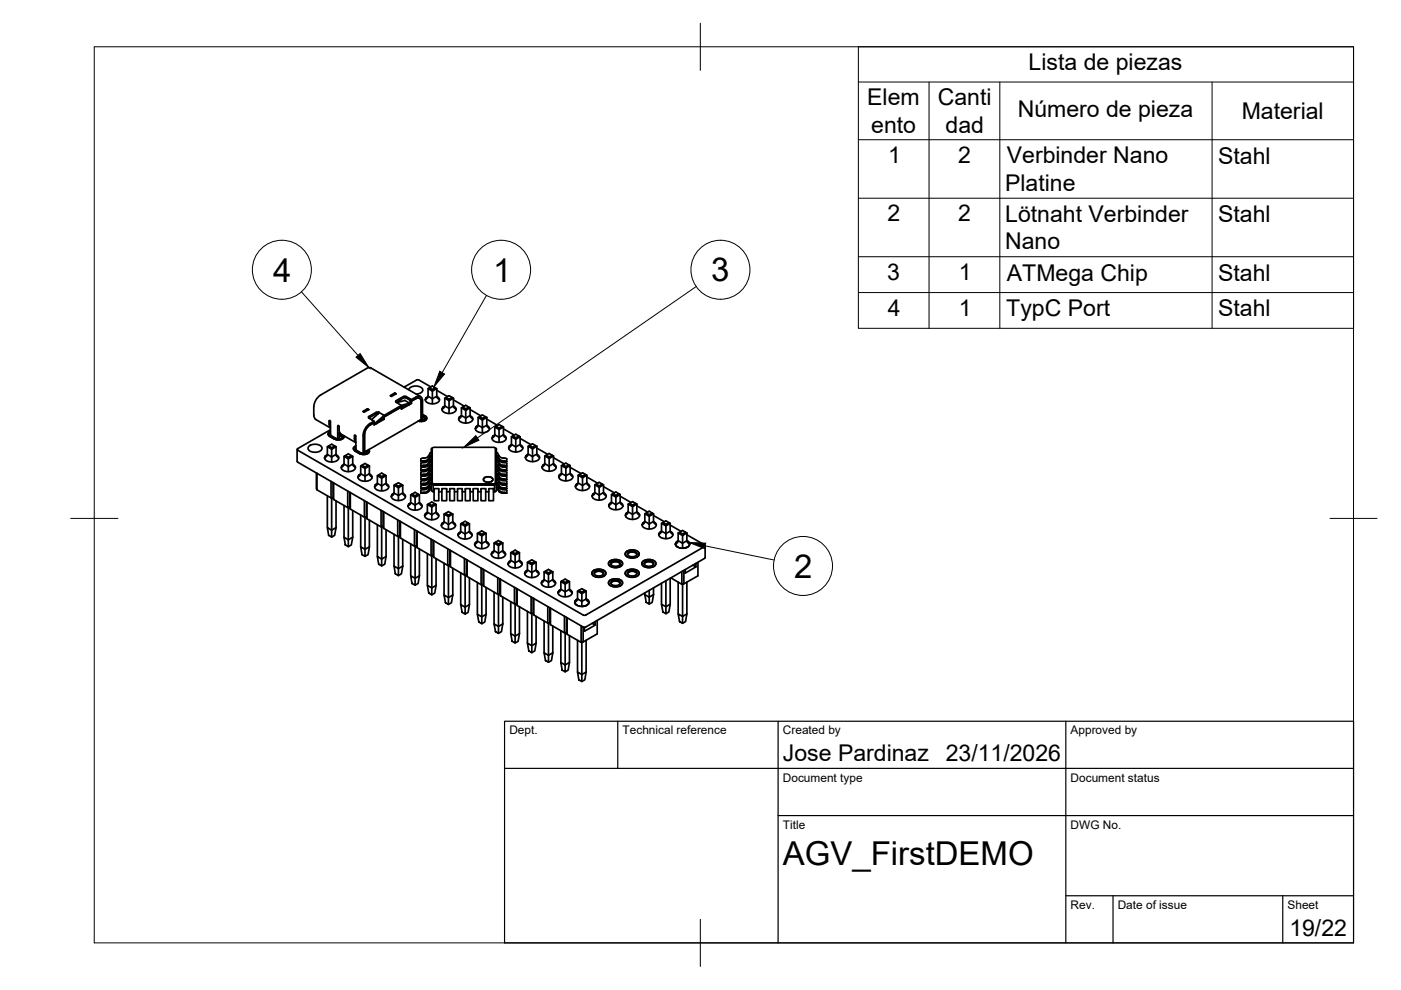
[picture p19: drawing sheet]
<svg xmlns="http://www.w3.org/2000/svg" width="297mm" height="210mm" viewBox="0 0 297 210" stroke-linecap="round" stroke-linejoin="round" font-family="sans-serif">
<defs><g id="words">
<g font-size="7">
<text x="57.9" y="59.7">4</text>
<text x="104.6" y="59.7">1</text>
<text x="150.8" y="59.7">3</text>
<text x="168.4" y="122.5">2</text>
<text x="166" y="183.4">AGV_FirstDEMO</text>
</g>
<g font-size="4.9">
<text x="218.1" y="14.9">Lista de piezas</text>
<text x="183.9" y="22.3">Elem</text>
<text x="198.8" y="22.3">Canti</text>
<text x="184.7" y="28.1">ento</text>
<text x="200.5" y="28.2">dad</text>
<text x="215.8" y="24.8">Número de pieza</text>
<text x="263.3" y="25.2">Material</text>
<text x="188.3" y="34.6">1</text>
<text x="203.2" y="34.6">2</text>
<text x="213.5" y="34.6">Verbinder Nano</text>
<text x="258.3" y="34.7">Stahl</text>
<text x="213.1" y="40.5">Platine</text>
<text x="188.2" y="46.9">2</text>
<text x="203.2" y="46.9">2</text>
<text x="213.1" y="47">Lötnaht Verbinder</text>
<text x="258.3" y="47.1">Stahl</text>
<text x="213.1" y="52.9">Nano</text>
<text x="188.1" y="59.3">3</text>
<text x="203.3" y="59.3">1</text>
<text x="213.5" y="59.5">ATMega Chip</text>
<text x="258.3" y="59.5">Stahl</text>
<text x="188.2" y="66.9">4</text>
<text x="203.3" y="66.9">1</text>
<text x="213.4" y="67.1">TypC Port</text>
<text x="258.3" y="67.1">Stahl</text>
<text x="166" y="161.4">Jose Pardinaz</text>
<text x="200.5" y="161.4">23/11/2026</text>
<text x="273.4" y="198.6">19/22</text>
</g>
<g font-size="2.5">
<text x="108" y="155.7">Dept.</text>
<text x="132" y="155.7">Technical reference</text>
<text x="166" y="155.7">Created by</text>
<text x="227" y="155.7">Approved by</text>
<text x="166" y="165.7">Document type</text>
<text x="227" y="165.7">Document status</text>
<text x="166" y="175.7">Title</text>
<text x="227" y="175.7">DWG No.</text>
<text x="227" y="192.7">Rev.</text>
<text x="237" y="192.7">Date of issue</text>
<text x="273" y="192.7">Sheet</text>
</g>
</g></defs>
<!-- layer: Visible -->
<g fill="none" stroke="#000" stroke-width=".36">
<path d="M78.7 78.1l10.5 6M78.7 78l-.4-.1-.6 .2-9.8 5.7M63 95.3v2.5M63 97.8l.1 .2M63.1 95.5l60.6 34.9h.5M63.1 98l60.5 34.9M63.1 95.1v.3M65.5 94.7a1.95 1.95 0 0 1 2.8 .2 1.29 1.29 0 0 1-1.7 1 1.14 1.14 0 0 1-1.3-1zM66.5 88l.1 .6 .4 .3 3.1 1.8M68 83.8l-1 1a4.8 4.8 0 0 0-.5 3.2M69 96.7h.1M69.4 96.4l-.4 .3-.2 .4"/>
<path d="M69.4 96.4l.9 .5M69.4 96.4l-.1 .3-.5 .4M69.4 94.7v1.7M69.7 94.5l.6-.3 .9 .5M69.8 89.3a1.8 1.8 0 0 0 .3 1.4M69.8 89.2h.1l.2 .2v2.9M70.1 91.1l-7 4M70.1 91.5a.54 .54 0 0 0-.5 .4 .54 .54 0 0 0 .3 .6l1 .6M70.1 92l-.1 .1M70.1 91.8l-.1 .4a3 3 0 0 0 1.7 .8 .57 .57 0 0 0 .8-.6l-.6-.4M70.3 94.9l-.6-.4-.3 .2 .9 .5v1.7M70.3 96.9v1.1"/>
<path d="M71 94.5l-.7 .4v.3l.9-.5M71.2 96.4l.5 .3 .1 .5-.3 .4-.6 .3-.8 .1-.6-.2-.5-.3-.2-.4M71.2 96.4l-.9 .5M71.2 96.4l.2 .3 .4 .4M71.2 94.7v1.7M71.9 91.1l.1 .6 .3 .3M71.9 91.1v-.6l-.2-.3-.1 2.8M71.9 92.2l.6 .5M71.9 91.8l.3 .1M72 91.9l-.1-.1v1.2M72.3 92l3.1 1.8M72.6 98.7l-.1 .1"/>
<path d="M72.9 92.4v.2a1.38 1.38 0 0 1-2 .5M72.9 98.4l-.4 .4-.1 .3M72.9 98.4l1 .5M72.9 98.4l-.1 .4-.4 .3M72.9 96.8v1.6M73.2 96.6l.7-.4 .9 .6M73.9 97l-.7-.4-.3 .2 1 .5v1.6M73.9 98.9v1.1M74.5 96.6l-.6 .4v.3l.9-.5M74.8 98.4l.4 .4 .2 .4-.3 .4-.6 .3h-1.4l-.6-.4-.1-.4M74.8 98.4l-.9 .5M74.8 98.4l.1 .4 .5 .3"/>
<path d="M74.8 96.8v1.6M75.1 92.4a1.8 1.8 0 0 0 .3 1.4M75.2 92.3h.1l.1 .2v2.9M75.3 95.6l1 .6M75.4 94.5a.54 .54 0 0 0-.5 .5 .54 .54 0 0 0 .4 .6M75.4 95l-.1 .2M75.4 94.9v.4l.2 .1M75.6 95.5l.9 .5M76.5 98.8v1.6M76.8 98.6l.6-.3 .9 .5M77 92.3v3.9M77.3 92.1v4.1"/>
<path d="M77.4 99l-.6-.4-.3 .2 .9 .5v1.7M77.8 95.6l.1 .2M77.9 95.5l-.1 .4-.2 .2-1-.1M77.9 86.7l-1 .5 .3 .2 1-.6M77.9 86.7l.3 .1M78 98.6l-.6 .4v.3l.9-.5M78.2 95.3l.1 .3a1.26 1.26 0 0 1-2 .6M78.2 88.6l1.1 .7v.3l-.9 .5M78.3 98.8v1.6M78.4 89.8l-1 1.1-.4 1.4M78.4 90.1a2.49 2.49 0 0 0-1.1 2M79.3 89.3l-.9 .5"/>
<path d="M79.3 89.6l.4 .2M79.5 89.7l-.2 .1M79.8 87.7l-1.6 .9M80.2 87.7l-1.4 1.3M80.2 87.7h-.4M80.3 87.4v.2M80.3 87.4h-.5l-1.6 .9v.3M80.3 87.4l-.1 .3M81.2 88.6l.2 .3-2.1 1.2v-.5l-.9 .5M81.2 88.7l-.3 .2M83.7 83.3l-1 .6 .3 .2 1-.6M83.7 83.3l.3 .2"/>
<path d="M84 85.3l1.1 .7M84 85.3l1.8-.4 1 .6M84.7 84.9l.3 .2M85.1 86l-3.7 2.1M85.7 86.1l-.6 .3M86.1 84.1l1.1 .6v.3l-1.1-.6M86.1 84.1h-.6l-1.5 .9v.3M86.1 84.4h-.5l-1.6 .9M86.7 82.6a1.78 1.78 0 0 1 2.9 .1 1.15 1.15 0 0 1-1.3 .9M86.8 85.5l-1.7 .5M86.8 85.5l.1 .1-.2 .2a16 16 0 0 0-6.9 4v-.3l1.6-1.4-1.1-.7M87 85.4l-.2 .1"/>
<path d="M87.2 84.7l1-.5a.86 .86 0 0 1 1-.1 .86 .86 0 0 1 .4 .9v4.1M88.2 84.5l-1 .5-.2-.1v.5l.2 .1-2.1 1.3v-.5l-3.7 2.1v.5M88.2 84.5l-1 .5v.5M88.2 84.5a.69 .69 0 0 1 .8-.1 .69 .69 0 0 1 .3 .8v3.9M88.3 80.6l-2.6 1.5M88.3 80.6h.5M88.9 80.6l2.5 1.4M89.2 99.2v.6M89.3 88.9l-12 7v-3.8M89.6 88.4l.5 .3M89.6 88.2l.4 .3a.71 .71 0 0 1-1 .6M89.6 87.9l.5 .3"/>
<path d="M90.1 88.2l.4 .4a1.28 1.28 0 0 1-1.8 .7M90.4 84.3l-.1 .1M90.8 82.4v1.7l-.5 .3-.1 .3M90.9 99.4l-.4 .3-1.3 .1M90.9 98.5l-.4 .3h-1.3M90.9 97.5l-.4 .3-1.3 .1M91 82.2l.7-.4 .9 .6M91.2 98.9l-.6 .9-1.3 .3M91.2 99.5l-.4 .7a1.17 1.17 0 0 1-1.2 .4l-.3 .1M91.2 98l-.6 .8-1.3 .4M91.2 98.6l-.6 .8-1.3 .4M91.2 99.9l-.4 .7"/>
<path d="M91.4 96.9h.1M91.4 96h.1M91.4 96.9l-.8 1-1.3 .3-.1 .6M91.4 96l-.8 .9-1.3 .4-.1 .6M91.4 99.8l-.2 .1M91.4 99.4l-.2 .1M91.4 98.8l-.2 .1M91.4 98.5l-.2 .1M91.4 97.9l-.2 .1M91.4 97.5l-.2 .1-.6 .9-1.3 .3M91.4 96.6h-.2l-.6 .9-1.3 .4M91.4 99.6l-.2 .3"/>
<path d="M91.4 98.6l-.2 .3M91.4 97.7l-.2 .3M91.4 96.7l-.2 .3M91.6 95l.3-.2h12.9l.4 .3v8.9l-.2 .2-.4 .1M91.7 82.6l-.7-.4-.2 .2 .9 .5v1.7M91.7 84.6l.9-.6 .2 .4 .4 .3M91.7 84.6l-.9-.6-.1 .3-.5 .4M91.7 84.6v1M92.3 82.2l-.6 .4v.3l.9-.5M92.6 82.4v1.7l.6 .5-.3 .7-.7 .3h-.8l-.9-.3-.3-.6M92.6 82.8l2.3 1.3M94 86.3l-.1 .1"/>
<path d="M94.3 86.1l-.5 .3-.1 .4M94.3 86.1l.9 .5M94.3 86.1l-.1 .3-.5 .4M94.3 84.4v1.7M94.6 84.3l.6-.4 .9 .5M95.2 84.6l-.6-.3-.3 .1 .9 .6v1.6M95.2 86.6v1.1M95.8 84.3l-.6 .3v.4l.9-.6M96.1 86.1l.5 .4 .1 .4-.2 .4-.6 .3-.9 .1-.6-.2-.6-.4-.1-.3M96.1 86.1l-.9 .5M96.1 86.1l.2 .3 .4 .4M96.1 84.4v1.7"/>
<path d="M96.1 84.8l2.3 1.3M97.5 88.3l-.1 .1M97.8 86.5v1.7l-.3 .2-.2 .4M98.1 86.3l.6-.4 1 .6M98.7 86.7l-.6-.4-.3 .2 .9 .5v1.7M98.7 88.6l1-.5 .1 .4 .4 .3M98.7 88.6l-.9-.5-.1 .4-.4 .3M98.7 88.6v1.1M99.4 86.3l-.7 .4v.3l1-.5M99.7 86.5v1.7l.5 .5-.2 .6-.8 .4h-1l-.7-.4-.2-.5M99.7 86.8l2.3 1.4M101.1 90.4l-.1 .1"/>
<path d="M101.4 90.2l-.5 .3-.1 .4M101.4 90.2l.9 .5M101.4 90.2l-.2 .3-.4 .4M101.4 88.5v1.7M101.6 88.3l.7-.3 .9 .5M102.3 88.7l-.7-.4-.2 .2 .9 .5v1.7M102.3 90.7v1.1M102.9 88.3l-.6 .4v.3l.9-.5M103.2 90.2l.5 .3 .1 .5-.4 .5-.5 .2-.8 .1-.7-.2-.5-.4-.1-.3M103.2 90.2l-.9 .5M103.2 90.2l.1 .3 .5 .4M103.2 88.5v1.7"/>
<path d="M103.2 88.9l2.3 1.3M104.6 92.4l-.1 .1M104.9 92.2l-.4 .4-.2 .3M104.9 92.2l.9 .5M104.9 92.2l-.1 .4-.5 .3M104.9 90.5v1.7M105 95v7.4l.2 .2-.4 .3M105.2 90.4l.6-.4 .9 .5M105.2 99.6l.3 .3-.3-.1M105.2 99.4l.3 .1M105.2 98.6l.3 .3-.3-.1M105.2 98.5l.3 .1"/>
<path d="M105.2 97.9l.3 .1M105.2 97.5l.3 .1 .4 .7M105.2 97.7l.7 1M105.2 96.6h.3l.4 .7M105.2 96.7l.3 .3M105.2 96.9h.1M105.2 96h.1M105.3 96.9l.2 .1M105.3 96l.6 .7M105.5 99.9l.4 .7M105.5 98.9l.4 .7M105.5 99.5l.4 .7"/>
<path d="M105.5 98.6l.4 .6M105.5 97l.4 .7M105.8 99.4l.4 .3 1.2 .1M105.8 98.5l.4 .3h1.2M105.8 97.5l.4 .3 1.2 .1M105.8 90.8l-.6-.4-.3 .1 .9 .6v1.6M105.8 92.7v1.1M105.9 99.6l.4 .3 1.1 .2M105.9 98.6l.4 .4 1.1 .2M105.9 99.2l.4 .3 1.1 .3M105.9 97.7l.4 .3 1.1 .2v.6M105.9 98.3l.4 .3 1.1 .2"/>
<path d="M105.9 96.7l.4 .4 1.1 .2v.6M105.9 97.3l.4 .3 1.1 .3M106.5 90.4l-.7 .4v.3l.9-.6M106.7 92.2l.5 .4 .1 .4-.2 .4-.7 .3h-1.3l-.5-.3-.3-.5M106.7 92.2l-.9 .5M106.7 92.2l.2 .4 .4 .3M106.7 90.5v1.7M106.7 90.9l2.3 1.3M107.4 99.2v.6M108.1 94.5h.1M108.4 94.3l-.4 .3-.1 .4M108.4 94.2l.9 .6"/>
<path d="M108.4 94.2l-.1 .4-.4 .4M108.4 92.6v1.6M108.7 92.4l.6-.3 1 .5M109.3 92.8l-.6-.4-.3 .2 .9 .5v1.7M109.3 94.8v1M110 92.4l-.7 .4v.3l1-.5M110.3 94.3l.4 .3 .1 .5-.3 .5-.5 .2h-.8l-.7-.1-.5-.4-.1-.3M110.3 94.2l-1 .6M110.3 94.2l.1 .4 .4 .4M110.3 92.6v1.6M110.3 93l2.3 1.3M111.7 96.5l-.1 .1"/>
<path d="M112 96.3l-.4 .3-.2 .4M112 96.3l.9 .5M112 96.3l-.2 .4-.4 .3M112 94.6v1.7M112.2 94.5l.7-.4 .9 .5M112.9 94.8l-.7-.3-.2 .1 .9 .6v1.6M112.9 96.8v1.1M113.5 94.5l-.6 .3v.4l.9-.6M113.8 96.3l.5 .4 .1 .4-.3 .4-.6 .3-1.4-.1-.6-.3-.1-.4M113.8 96.3l-.9 .5M113.8 96.3l.2 .4 .4 .3M113.8 94.6v1.7"/>
<path d="M113.8 95l2.3 1.3M115.2 98.5l-.1 .1M115.5 98.4l-.4 .3-.2 .4M115.5 98.3l.9 .6M115.5 98.3l-.1 .4-.5 .4M115.5 96.7v1.6M115.8 96.5l.6-.3 .9 .5M116.4 96.9l-.6-.4-.3 .2 .9 .5v1.7M116.4 98.9v1M117.1 96.5l-.7 .4v.3l.9-.5M117.3 98.4l.5 .3 .1 .5-.4 .4-.4 .2-.8 .1-.8-.1-.4-.4-.2-.3M117.3 98.3l-.9 .6"/>
<path d="M117.3 98.3l.2 .4 .4 .4M117.3 96.7v1.6M117.3 97l2.4 1.4M119 98.7v1.7M119.3 98.6l.7-.4 .9 .5M120 98.9l-.7-.3-.3 .1 1 .5v1.7M120.6 98.6l-.6 .3v.3l.9-.5M120.9 98.7v1.7M120.9 99.1l2.3 1.3M67.1 100.3v3.3l.1 .3M67.2 100.3v3.6l3 1.7M69.4 111.9l.9 .5v1.5l-.6-.4z"/>
<path d="M69.4 105.1v6.8M70.2 102.1v3.5l.4-.1M70.3 105.6v6.8l.9-.5M70.6 102.3v3.4l.1 .2M70.7 102.4v3.5l3 1.7M71.2 111.9l-.2 1.6-.7 .4M71.2 106.2v5.7M72.9 113.9l1 .5v1.5l-.7-.4zM72.9 107.2v6.7M73.7 104.1v3.5l.4-.1M73.9 107.6v6.8l.9-.5M74.1 104.3v3.4l.2 .2"/>
<path d="M74.3 104.4v3.5l3 1.8M74.8 113.9l-.3 1.6-.6 .4M74.8 108.2v5.7M76.1 100.7l-.1 .1M76.5 115.9l.9 .6v1.5l-.6-.4zM76.5 100.5l-.5 .3-.1 .4M76.5 100.4l.9 .6M76.5 100.4l-.1 .4-.5 .4M76.5 109.2v6.7M77.3 106.1v3.6l.4-.1M77.4 101v1M77.4 109.6v6.9l.9-.6"/>
<path d="M77.7 106.4v3.3l.1 .3M77.8 106.5v3.5l3 1.7M78.3 115.9l-.3 1.7-.6 .4M78.3 100.5l.5 .3 .1 .5-.3 .4-.5 .2-.9 .1-.7-.1-.5-.4-.1-.3M78.3 100.4l-.9 .6M78.3 100.4l.1 .4 .5 .4M78.3 110.3v5.6M79.7 102.7l-.1 .1M80 118l.9 .5v1.5l-.6-.4zM80 100.9v1.6l-.4 .3-.2 .4M80 111.3v6.7M80.3 100.7l.6-.4 1 .6"/>
<path d="M80.8 108.2v3.5l.4-.1M80.9 101l-.6-.3-.3 .2 .9 .5v1.6M80.9 103l1-.5 .1 .4 .4 .3M80.9 103l-.9-.5-.1 .4-.5 .3M80.9 103v1.1M80.9 111.7v6.8l1-.5M81.2 108.4v3.4l.2 .2M81.4 108.5v3.5l2.9 1.7M81.6 100.7l-.7 .3v.4l1-.5M81.9 118l-.3 1.6-.7 .4M81.9 100.9v1.6l.5 .6-.2 .6-.8 .3h-.9l-.8-.3-.3-.5M81.9 112.3v5.7"/>
<path d="M83.3 104.8h-.1M83.5 104.6l-.4 .3-.1 .4M83.5 104.5l1 .6M83.5 104.5l-.1 .4-.4 .4M83.5 102.9v1.6M83.5 113.3v6.7M83.8 102.7l.7-.3 .9 .5M84.3 110.2v3.5h.5M84.5 103.1l-.7-.4-.3 .2 1 .5v1.7M84.5 105.1v1M84.5 113.7v6.9l.9-.6M84.8 110.5v3.3l.1 .3"/>
<path d="M84.9 110.6v3.5l3 1.7M85.1 102.7l-.6 .4v.3l.9-.5M85.4 104.6l.5 .3 .1 .5-.4 .4-.5 .2-.8 .1-.7-.1-.5-.4-.1-.3M85.4 104.5l-.9 .6M85.4 104.5l.1 .4 .5 .4M85.4 102.9v1.6M85.4 114.4v5.6M86.8 106.8l-.1 .1M87.1 106.6l-.4 .3-.2 .4M87.1 106.6l.9 .5M87.1 106.6l-.2 .3-.4 .4M87.1 104.9v1.7"/>
<path d="M87.1 115.3v6.8M87.4 104.8l.6-.4 .9 .5M87.9 112.3v3.5l.4-.1M88 105.1l-.6-.3-.3 .1 .9 .6v1.6M88 107.1v1.1M88 115.8v6.8l.9-.5M88.3 112.5v3.4l.1 .2M88.4 112.6v3.5l3 1.7M88.6 104.8l-.6 .3v.4l.9-.6M88.9 106.6l.5 .4 .1 .4-.3 .4-.6 .3-1.4-.1-.6-.3-.1-.4M88.9 106.6l-.9 .5M88.9 106.6l.2 .4 .4 .3"/>
<path d="M88.9 104.9v1.7M88.9 116.4v5.7M89.2 100.2v.5M89.8 101.9h.3M89.8 101.9l-.5 .2-.1 .6h1M90.1 103.8l-.8 .2-.1 .6h1M90.1 102.9l-.8 .1-.1 .6h1M90.3 108.8v.1M90.6 108.7l-.4 .2-.2 .4M90.6 108.6l.9 .5M90.6 108.6l-.1 .4-.5 .3M90.6 107v1.6"/>
<path d="M90.6 117.4v6.7M90.8 104l-.4 .3-1.1 .2M90.8 100.6a1.17 1.17 0 0 1-1.2 .4l-.3 .1-.1 .6 1.3-.1 .4-.2M90.9 103.3l-.7 .3M90.9 102.3l-.7 .3M90.9 100.4l-.4 .3h-1.3M90.9 106.8l.6-.4 1 .6M90.9 104.2l-.7 .3M91.2 100.9l-.6 .8-.5 .2M91.2 101.4l-.6 .9-1.3 .3M91.2 100.5l-.6 .8-1.3 .4M91.4 114.3v3.5l.4-.1"/>
<path d="M91.4 103.2l-.2 .1-.4 .7M91.4 102.7l-.2 .1-.6 .8-.5 .2M91.4 102.3l-.2 .1-.6 .8-1.3 .4M91.4 101.7l-.2 .1-.6 .9-.5 .1M91.4 101.3l-.2 .1M91.4 100.8h-.2M91.4 100.4l-.2 .1M91.4 103.4l-.5 .8M91.4 102.5l-.2 .2M91.4 101.5l-.2 .3M91.4 100.5l-.2 .3M91.5 107.2l-.6-.4-.3 .2 .9 .5v1.6"/>
<path d="M91.5 109.1v1.1M91.5 117.8v6.8l1-.5M91.6 102.4v-7.4l-.2 .1v8.9l.4 .3M91.8 114.6v3.3l.2 .3M91.8 104.3h.2M91.9 102.6h12.9v.3h-13zM91.9 102.6l-.3-.2-.2 .2 .4 .3v1.4M92 114.7v3.5l2.9 1.7M92 103.6h1v2.6h-1zM92.2 106.8l-.7 .4v.3l1-.5M92.5 108.7l.4 .2 .1 .6-.4 .4-.6 .3-1.4-.2-.4-.3-.2-.4M92.5 108.6l-1 .5"/>
<path d="M92.5 108.6l.1 .4 .4 .3M92.5 107v1.6M92.5 118.4v5.7M93 104.3h.7M93.7 103.6h1v2.6h-1zM93.9 110.9h-.1M94.1 110.7l-.3 .2-.2 .5M94.1 110.7l1 .5M94.1 110.7l-.1 .3-.4 .4M94.1 109v1.7M94.1 119.4v6.8M94.4 108.9l.7-.4 .9 .5"/>
<path d="M94.7 104.3h.7M94.9 116.4v3.5l.5-.1M95.1 109.2l-.7-.3-.3 .1 1 .5v1.7M95.1 111.2v1M95.1 119.8v6.9l.9-.5M95.4 103.6h1v2.6h-1zM95.4 116.6v3.3l.1 .3M95.5 116.7v3.5l3 1.7M95.7 108.9l-.6 .3v.3l.9-.5M96 110.7l.4 .3 .2 .5-.3 .4-.6 .3-1.4-.1-.6-.3-.1-.4M96 110.7l-.9 .5M96 110.7l.2 .4 .4 .3"/>
<path d="M96 109v1.7M96.4 104.3h.6M97 103.6h1v2.6h-1zM97.4 112.9l-.2 .4M97.7 112.7l-.4 .3-.2 .4M97.7 112.7l.9 .5M97.7 112.7l-.1 .3-.5 .4M97.7 111.1v1.6M98 110.9l.6-.4 .9 .6M98 104.3h.7M98.5 118.4v3.5l.4-.1M98.6 111.3l-.6-.4-.3 .2 .9 .5v1.6"/>
<path d="M98.6 113.2v1.1M98.7 103.6h1v2.6h-1zM98.9 118.7v3.3l.1 .2M99 118.7v3.5l3 1.8M99.3 110.9l-.7 .4v.3l.9-.5M99.5 112.7l.5 .3 .1 .4-.3 .5-.5 .3-.8 .1-.8-.2-.4-.3-.2-.4M99.5 112.7l-.9 .5M99.5 112.7l.2 .3 .4 .4M99.5 111.1v1.6M99.7 104.3h.6M100.3 103.6h1v2.6h-1zM100.9 115h.1"/>
<path d="M101.2 114.8l-.4 .2-.2 .5M101.2 114.7l1 .6M101.2 114.7l-.2 .4-.4 .4M101.2 113.1v1.6M101.3 104.3h.7M101.5 112.9l.7-.3 .9 .5M102 103.6h1v2.6h-1zM102.2 113.3l-.7-.4-.3 .2 1 .5v1.7M102.2 115.3v1M102.6 101.4a1.25 1.25 0 0 1 1.9 .3 1.16 1.16 0 0 1-2 0zM102.8 112.9l-.6 .4v.3l.9-.5M103 104.3h.6"/>
<path d="M103.1 114.8l.4 .3 .1 .5-.2 .4-.7 .3-1.4-.1-.5-.3-.2-.4M103.1 114.7l-.9 .6M103.1 114.7l.1 .4 .5 .4M103.1 113.1v1.6M103.6 103.6h1v2.6h-1zM104.5 117l-.1 .1M104.8 116.8l-.5 .4-.1 .3M104.8 116.8l.9 .5M104.8 116.8l-.2 .3-.4 .4M104.8 115.1v1.7M104.8 102.9v1.4M105 102.4l-.2 .2"/>
<path d="M105.1 115l.6-.4 .9 .5M105.2 103.2l.3 .1 .4 .7M105.2 102.7l.3 .1 .4 .6M105.2 103.4l.7 1 .6 .1M105.2 102.3l.3 .1 .4 .7M105.2 101.7l.3 .1 .4 .7M105.2 102.5l.3 .2M105.2 101.3l.3 .1M105.2 100.5l.3 .3h-.3M105.2 101.5l.3 .3M105.2 100.4l.3 .1M105.5 100.9l.4 .6"/>
<path d="M105.5 101.4l.4 .7M105.5 100.5l.4 .6M105.7 115.3l-.6-.3-.3 .1 .9 .6v1.6M105.7 117.3v1.1M105.8 103.3l.7 .3M105.8 102.3l.7 .3M105.8 100.4l.4 .3h1.2M105.9 103.4l.7 .4M105.9 104l.4 .3 1.1 .2M105.9 102.5l.7 .3M105.9 103l.4 .4 1.1 .2M105.9 101.5l.7 .4"/>
<path d="M105.9 102.1l.4 .3 1.1 .2M105.9 100.6a1.18 1.18 0 0 0 1.2 .4l.3 .1v.6l-1.2-.1-.4-.2M105.9 101.1l.4 .4 1.1 .2M105.9 100.2a1.18 1.18 0 0 0 1.2 .4l.3 .1M106.3 115l-.6 .3v.4l.9-.6M106.6 103.8l.8 .2v.6h-.9M106.6 102.9l.8 .1v.6h-.9M106.6 116.8l.4 .3 .2 .5-.3 .4-.4 .3-.7 .1-.9-.1-.6-.4-.1-.4M106.6 116.8l-.9 .5M106.6 116.8l.1 .3 .5 .4M106.6 101.9h.3M106.6 115.1v1.7"/>
<path d="M106.9 101.9l.5 .2v.6h-.9M107.4 100.2v.5M108 119l-.1 .1M108.3 118.9l-.4 .2-.2 .4M108.3 118.8l.9 .6M108.3 118.8l-.2 .4-.4 .3M108.3 117.2v1.6M108.6 117l.6-.4 .9 .6M109.2 117.4l-.6-.4-.3 .2 .9 .5v1.7M109.2 119.4v1M109.9 117l-.7 .4v.3l.9-.5M110.1 118.9l.5 .3 .1 .4-.3 .5-.5 .2-.9 .1-.6-.1-.6-.4-.1-.4"/>
<path d="M110.1 118.8l-.9 .6M110.1 118.8l.1 .3 .5 .4M110.1 117.2v1.6M111.8 119.2v1.7M112.1 119.1l.7-.4 .9 .5M112.8 119.4l-.7-.3-.3 .1 1 .6v1.6M113.4 119.1l-.6 .3v.4l.9-.6M113.7 119.2v1.7M118.8 100.6l-.3 .3M119 100.4l-.4 .3-.1 .4M119 100.4l1 .5M119 100.4l-.1 .4-.4 .3"/>
<path d="M120 100.9v1.1M120.9 100.4l.4 .3 .2 .5-.3 .4-.6 .3-1.5-.1-.5-.3-.1-.4M120.9 100.4l-.9 .5M120.9 100.4l.1 .3 .5 .4M122.3 102.6l-.1 .1M122.6 102.4l-.5 .4-.1 .3M122.6 102.4l.9 .5M122.6 102.4l-.2 .4-.4 .3M122.6 100.8v1.6M122.9 100.6l.6-.4 .9 .6M123.5 101l-.6-.4-.3 .2 .9 .5v1.6M123.5 102.9v1.1"/>
<path d="M124.1 100.6l-.6 .4v.3l.9-.5M124.4 102.4l.5 .4 .1 .4-.3 .4-.6 .3h-1.4l-.5-.4-.2-.4M124.4 102.4l-.9 .5M124.4 102.4l.2 .4 .4 .3M124.4 100.8v1.6M124.4 101.1l2.3 1.4M125.8 104.7h.1M126.1 104.5l-.5 .3-.1 .4M126.1 104.5l.9 .5M126.1 104.5l-.2 .4-.4 .3M126.1 102.8v1.7M126.4 102.6l.6-.3 1 .5"/>
<path d="M127 103l-.6-.4-.3 .2 .9 .5v1.7M127 105v1M127.7 102.6l-.7 .4v.3l1-.5M128 104.5l.4 .3 .1 .5-.3 .4-.6 .3h-.8l-.6-.1-.5-.4-.2-.3M128 104.5l-1 .5M128 104.5l.1 .3 .4 .4M128 102.8v1.7M128 103.2l2.3 1.3M129.2 119.1a1.95 1.95 0 0 1 2.8 .3 1.29 1.29 0 0 1-1.7 .9 1.14 1.14 0 0 1-1.3-.9zM129.4 106.7l-.1 .1M129.5 119.6a1.24 1.24 0 0 1 2 0M129.6 119.3a1.25 1.25 0 0 1 1.9 .2 1.16 1.16 0 0 1-2 0z"/>
<path d="M129.6 106.5l-.4 .4-.1 .3M129.6 106.5l1 .5M129.6 106.5l-.1 .4-.4 .3M129.6 104.9v1.6M129.9 104.7l.7-.4 .9 .6M130.6 105l-.7-.3-.3 .2 1 .5v1.6M130.6 107v1.1M131.2 104.7l-.6 .3v.4l.9-.5M131.5 106.5l.4 .3 .2 .5-.3 .4-.4 .3h-1.6l-.6-.4-.1-.4M131.5 106.5l-.9 .5M131.5 106.5l.1 .4 .5 .3M131.5 104.9v1.6"/>
<path d="M131.5 105.2l2.3 1.3M132.7 117.1a1.95 1.95 0 0 1 2.8 .2 1.29 1.29 0 0 1-1.7 1 1.14 1.14 0 0 1-1.2-1zM133 108.7l-.2 .1M133 117.5a1.24 1.24 0 0 1 2 0M133.1 117.2a1.25 1.25 0 0 1 1.9 .3 1.16 1.16 0 0 1-2 0zM133.2 108.6l-.5 .3-.1 .4M133.2 108.5l.9 .6M133.2 108.5l-.2 .5-.4 .3M133.2 106.9v1.6M133.5 106.7l.6-.3 .9 .5M134.1 107.1l-.6-.4-.3 .2 .9 .5v1.7M134.1 109.1v1"/>
<path d="M134.7 106.7l-.6 .4v.3l.9-.5M135 108.6l.5 .3 .1 .4-.3 .5-.4 .2-1 .1-.7-.1-.5-.4-.1-.3M135 108.5l-.9 .6M135 108.5l.1 .4 .5 .4M135 106.9v1.6M135 107.2l2.3 1.4M136.2 119.1a1.95 1.95 0 0 1 2.8 .3 1.29 1.29 0 0 1-1.7 .9 1.14 1.14 0 0 1-1.2-.9zM136.4 110.8v.1M136.6 119.6a1.24 1.24 0 0 1 2 0M136.6 119.3a1.25 1.25 0 0 1 2 .2 1.16 1.16 0 0 1-2 0zM136.7 110.6l-.5 .4-.1 .3M136.7 110.6l.9 .5"/>
<path d="M136.7 110.6l-.1 .3-.5 .4M136.7 108.9v1.7M137 108.8l.6-.4 1 .5M137.6 109.1l-.6-.3-.3 .1 .9 .6v1.6M137.6 111.1v1.1M138.3 108.8l-.7 .3v.4l1-.6M138.6 110.6l.4 .3 .1 .5-.2 .4-.6 .3-1.5-.1-.5-.3-.2-.4M138.6 110.6l-1 .5M138.6 110.6l.1 .3 .4 .4M138.6 108.9v1.7M138.6 109.3l2.3 1.3M140.1 112.7l-.4 .5"/>
<path d="M140.3 112.7l-.4 .2-.2 .4M140.3 112.6l.9 .5M140.3 112.6l-.2 .4-.4 .3M140.3 111v1.6M140.5 110.8l.7-.4 .9 .6M141.2 111.2l-.7-.4-.2 .2 .9 .5v1.6M141.2 113.1v1.1M141.8 110.8l-.6 .4v.3l.9-.5M142.1 112.7l.5 .3 .1 .4-.3 .5-.5 .2h-1.5l-.5-.3-.2-.5M142.1 112.6l-.9 .5M142.1 112.6l.6 .7M142.1 111v1.6"/>
<path d="M142.1 111.3l2.3 1.4M143.2 115.4l.1 .2M143.3 115.7l.5 .3M143.7 114.7l-.5 .6 .6-.6-.4 .2-.2 .5M143.8 114.7l.9 .5M143.8 114.7l-.2 .3-.4 .4M143.8 113v1.7M144.1 112.9l.6-.4 .9 .5M144.1 116.1l.2 .1M144.7 113.2l-.6-.3-.3 .1 .9 .6v1.6M144.7 115.2v1h.4M145.4 112.9l-.7 .3v.4l.9-.6"/>
<path d="M145.6 114.7l.4 .3 .2 .5-.4 .5-.5 .2h-.9l-.6-.1-.5-.4-.1-.3M145.6 114.7l-.9 .5M145.6 114.7l.2 .4 .4 .3M145.6 113.4l3.8 2.1 .1 .3-25.3 14.6M145.6 113v1.7M145.7 114.7l.4 .3M145.9 115.9l-.6 .3M146.2 115.6l-.1 .1M146.2 115.2v.2M147.6 119.5v.7l-.7-.4M148 119.2v2.9l-3 1.7M149.4 118.4l-25.2 14.5"/>
<path d="M149.5 118.2l-.1 .2M149.5 115.7v2.5M83.5 120l1 .6v1.4l-.7-.3zM85.4 120l-.3 1.7-.6 .3M87.1 122.1l.9 .5v1.5l-.6-.4zM88.9 122.1l-.3 1.6-.6 .4M90.6 124.1l.9 .5v1.5l-.6-.4zM92.5 124.1l-.3 1.6-.7 .4M94.1 126.2l1 .5v1.5l-.7-.4zM96 126.2l-.3 1.6-.6 .4M96 120.5v5.7M97.7 128.2l.9 .5v1.5l-.6-.4z"/>
<path d="M97.7 121.5v6.7M98.6 121.9v6.8l.9-.5M99.5 128.2l-.2 1.6-.7 .4M99.5 122.5v5.7M101.2 130.3l1 .5v1.4l-.7-.3zM101.2 123.5v6.8M102 120.5v3.5l.4-.1M102.2 123.9v6.9l.9-.5M102.4 120.7v3.3l.2 .3M102.6 120.8v3.5l2.9 1.7M103.1 130.3l-.3 1.6-.6 .3M103.1 124.6v5.7"/>
<path d="M104.8 132.3l.9 .5v1.5l-.6-.4zM104.8 125.6v6.7M105.5 122.5v3.5l.5-.1M105.7 126v6.8l.9-.5M106 122.7v3.4l.1 .2M106.1 122.8v3.5l3 1.7M106.6 132.3l-.3 1.6-.6 .4M106.6 126.6v5.7M108.3 134.3l.9 .6v1.4l-.6-.3zM108.3 127.6v6.7M109.1 124.5v3.5h.4M109.2 128v6.9l.9-.6"/>
<path d="M109.5 124.8v3.3l.1 .3M109.6 124.9v3.5l3 1.7M110.1 134.3l-.2 1.7-.7 .3M110.1 128.6v5.7M111.7 121l-.2 .2M111.8 136.4l1 .5v1.5l-.7-.4zM111.8 120.9l-.4 .4-.1 .3M111.8 120.9l1 .5M111.8 120.9l-.1 .3-.4 .4M111.8 129.6v6.8M112.6 126.6v3.5l.4-.1M112.8 121.4v1.1"/>
<path d="M112.8 130.1v6.8l.9-.5M113 126.8v3.4l.2 .2M113.2 126.9v3.5l2.9 1.7M113.7 136.4l-.3 1.6-.6 .4M113.7 120.9l.4 .3 .2 .5-.2 .3-.6 .3-.7 .2-.8-.2-.6-.3-.1-.4M113.7 120.9l-.9 .5M113.7 120.9v.3l.6 .4M113.7 130.7v5.7M115.1 123.1l-.1 .1M115.4 138.4l.9 .6v1.4l-.6-.3zM115.4 123l-.4 .2-.2 .4M115.4 122.9l.9 .5"/>
<path d="M115.4 122.9l-.1 .3-.5 .4M115.4 121.3v1.6M115.4 131.7v6.7M115.7 121.1l.6-.4 .9 .6M116.1 128.6v3.5h.5M116.3 121.5l-.6-.4-.3 .2 .9 .5v1.6M116.3 123.4v1.1M116.3 132.1v6.9l.9-.6M116.6 128.9v3.3l.1 .3 3 1.7 .4-.1M116.7 128.9v3.6M116.9 121.1l-.6 .4v.3l.9-.5M117.2 138.4l-.3 1.7-.6 .3"/>
<path d="M117.2 123l.5 .3 .1 .4-.3 .5-.6 .2-.8 .1-.7-.2-.5-.3-.1-.4M117.2 122.9l-.9 .5M117.2 122.9l.6 .7M117.2 121.3v1.6M117.2 132.7v5.7M118.8 125.1l-.4 .5M118.9 125l-.5 .3-.1 .4M118.9 125l.9 .5M118.9 125l-.6 .7M118.9 123.3v1.7M118.9 133.7v6.8M119.2 123.1l.6-.3 .9 .5"/>
<path d="M119.7 130.7v3.5M119.8 123.5l-.6-.4-.3 .2 .9 .5v1.7M119.8 125.5v1M119.8 134.1v6.9l.9-.5M120.1 130.9v3.4l.1 .2M120.2 131v3.5l3 1.7M120.5 123.1l-.7 .4v.3l.9-.5M120.7 125l.5 .3 .1 .4-.2 .4-.5 .3h-1.6l-.5-.3-.2-.4M120.7 125l-.9 .5M120.7 125l.6 .7M120.7 123.3v1.7M120.7 134.8v5.7"/>
<path d="M121.9 127.7v.2M122 128l.4 .4M122.4 127l-.4 .4-.1 .3M122.4 127l1 .5M122.4 127l-.5 .7M122.4 125.3v1.7M122.4 135.8v6.7M122.5 127l-.6 .6 .4-.5M122.7 125.2l.7-.4 .9 .5M122.8 128.5h.1M123.2 132.7v3.5l.4-.1v-3.2M123.4 125.6l-.7-.4-.3 .1 1 .6v1.6"/>
<path d="M123.4 127.5v1.1M123.4 136.2v6.8l.9-.5M123.7 132.9h.5M123.7 128.5l-.3 .1M124 125.2l-.6 .4v.3l.9-.6M124.3 127l.4 .3 .2 .5-.3 .4-.6 .3-.8 .1-.6-.1-.6-.4-.1-.4M124.3 127l-.9 .5M124.3 127l.6 .7-.1-.2M124.3 125.3v1.7M124.3 135.8v6.7M124.3 127l.5 .4M124.5 128.3l-.6 .2"/>
<path d="M124.8 127.9l-.1 .1M125.6 121.2a1.95 1.95 0 0 1 2.8 .2 1.29 1.29 0 0 1-1.7 1 1.14 1.14 0 0 1-1.2-1zM126 121.6a1.24 1.24 0 0 1 2 0M126 121.3a1.25 1.25 0 0 1 2 .2 1.16 1.16 0 0 1-2 0zM126.2 131.8v.7l-.6-.3M126.2 132.5l-2.3 1.3v-.8M126.6 131.5v2.9l-3 1.7M129.2 123.2a1.95 1.95 0 0 1 2.8 .2 1.29 1.29 0 0 1-1.7 1 1.14 1.14 0 0 1-1.3-1zM129.5 123.7a1.24 1.24 0 0 1 2 0M129.6 123.4a1.25 1.25 0 0 1 1.9 .2 1.16 1.16 0 0 1-2 0zM132.7 121.2a1.95 1.95 0 0 1 2.8 .2 1.29 1.29 0 0 1-1.7 1 1.14 1.14 0 0 1-1.2-1zM133 121.6a1.24 1.24 0 0 1 2 0"/>
<path d="M133.1 121.3a1.25 1.25 0 0 1 1.9 .2 1.16 1.16 0 0 1-2 0zM136.7 126.1l.9 .5v1.5l-.6-.4zM136.7 125.7v.4M137.6 125.2v1.4l1-.5M138.6 126.1l-.3 1.6-.7 .4M138.6 124.6v1.5M140.3 128.1l.9 .5v1.5l-.7-.4zM140.3 123.7v4.4M141.2 123.1v5.5l.9-.5M142.1 128.1l-.3 1.6-.6 .4M142.1 122.6v5.5M142.2 122.5l2.4 1.4"/>
<path d="M143.8 130.2l.9 .5v1.5l-.6-.4zM143.8 123.4v6.8M144.7 123.8v6.9l.9-.5M145 120.9v2.9l-.4 .1v-2.7M145.6 130.2l-.2 1.6-.7 .4M145.6 123.4v6.8M147.6 120.2l-2.3 1.3v-.7M118.9 140.5l.9 .5v1.4l-.6-.3zM120.7 140.5l-.2 1.6-.7 .3M122.4 142.5l1 .5v1.5l-.7-.4zM124.3 142.5l-.3 1.6-.6 .4"/>
</g>
<!-- layer: BORDER -->
<path d="M20 9.9h267v190h-267zM148.5 4.9v10M15 109.9h10M282 109.9h10M148.5 194.9v10" fill="none" stroke="#000" stroke-width=".21"/>
<!-- layer: TITLEBLOCK -->
<path d="M107 152.9h180v47h-180zM131 152.9v10M165 152.9v47M226 152.9v47M107 162.9h180M165 172.9h122M226 189.9h61M236 189.9v10M272 189.9v10" fill="none" stroke="#000" stroke-width=".25"/>
<!-- layer: Parts Lists -->
<path d="M182 9.9h105v59.7h-105zM182 17.4h105M197 17.4v52.2M212 17.4v52.2M257 17.4v52.2M182 29.6h105M182 42h105M182 54.4h105M182 62h105" fill="none" stroke="#000" stroke-width=".21"/>
<!-- layer: Balloons -->
<g fill="none" stroke="#000" stroke-width=".21">
<circle cx="59.8" cy="57.2" r="6.3"/>
<circle cx="106.2" cy="57.2" r="6.3"/>
<circle cx="152.7" cy="57.2" r="6.3"/>
<circle cx="170.3" cy="120" r="6.3"/>
</g>
<!-- layer: 0 -->
<path d="M75.5 75.7l.8-.7 1.9 3zM93.2 78.7l1.1 .6-2.3 2.7zM98.3 94.8l2.6-2.4 .6 .9zM146.1 115l3.5 .2-.2 1.1z" fill="#000" stroke="#000" stroke-width=".21"/>
<path d="M63.9 61.9l12 13.4M103.1 62.6l-9.4 16.4M147.6 60.8l-46.4 32.1M149.5 115.7l14.6 3" fill="none" stroke="#000" stroke-width=".21"/>
<use href="#words"/>
</svg>
